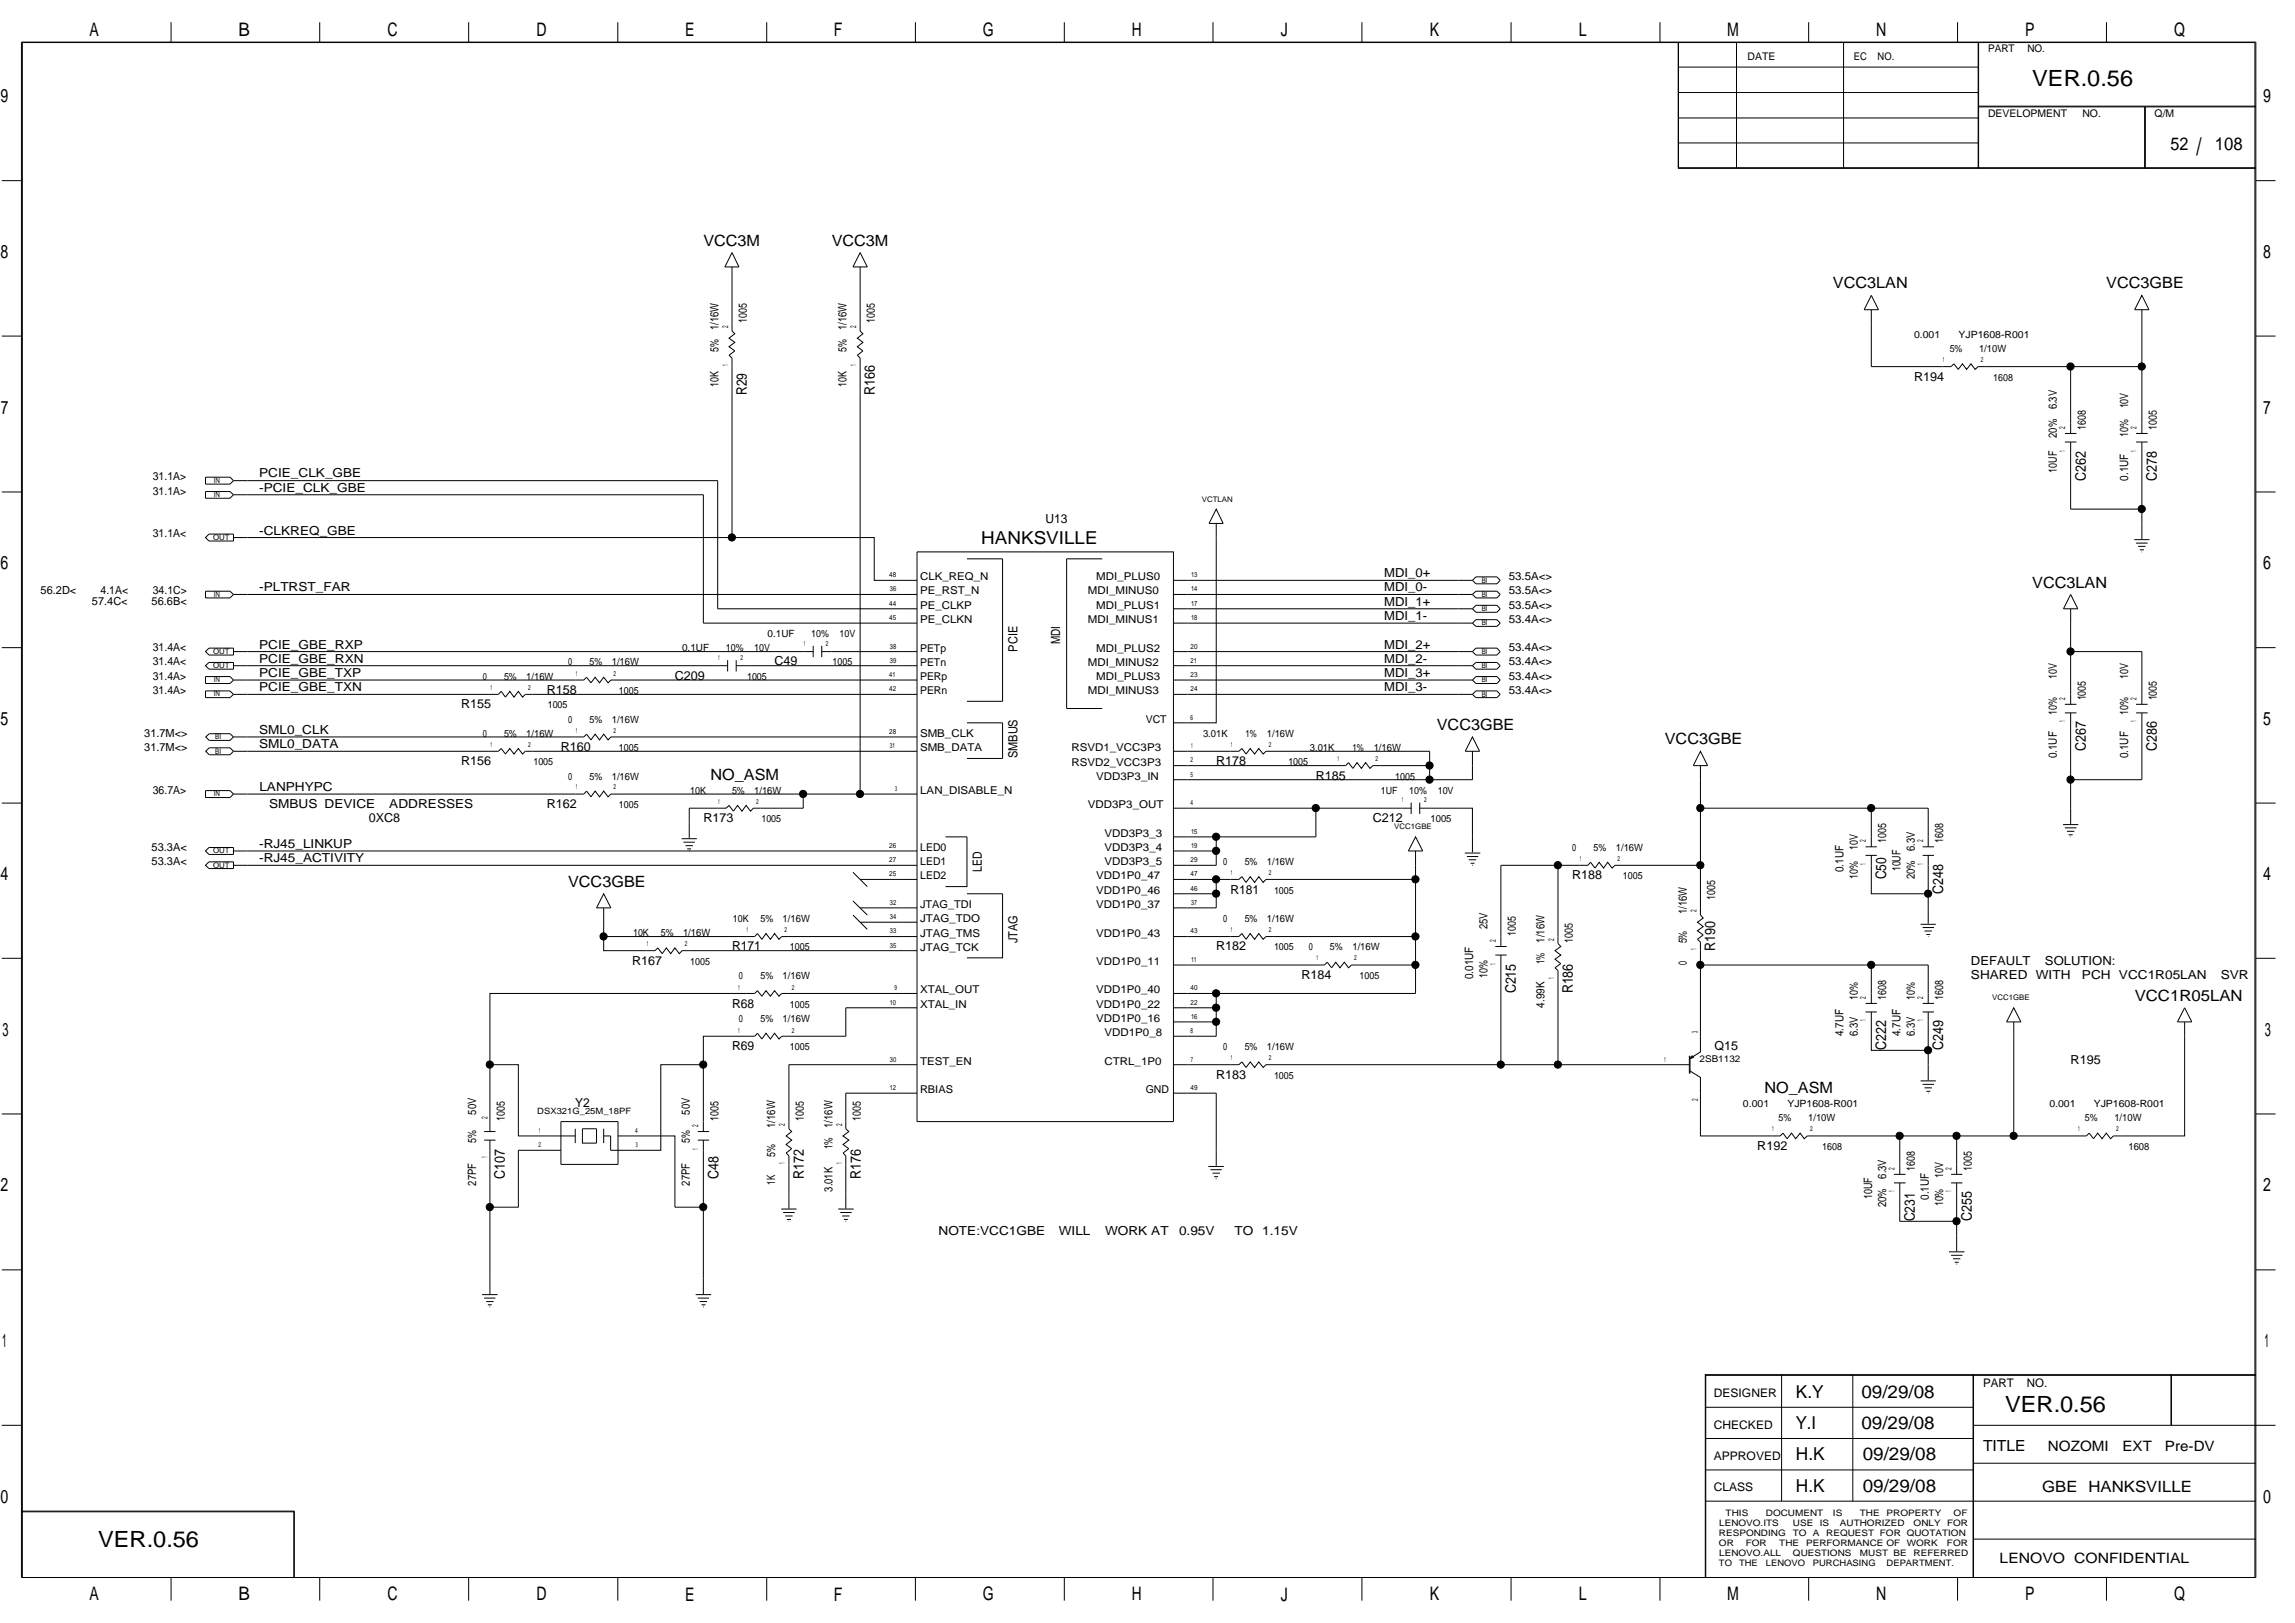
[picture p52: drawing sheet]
<svg xmlns="http://www.w3.org/2000/svg" width="420mm" height="297mm" viewBox="0 0 420 297" stroke-linecap="round" stroke-linejoin="round" font-family="sans-serif">
<defs><g id="words">
<text font-size="4.4" x="402.1" y="28.4">/</text>
<g font-size="4.1">
<text x="372.1" y="15.7">VER.0.56</text>
<text x="367.1" y="258.4">VER.0.56</text>
<text x="18" y="283.2">VER.0.56</text>
</g>
<g font-size="3.4">
<text x="16.4" y="6.6">A</text>
<text x="43.6" y="6.6">B</text>
<text x="70.9" y="6.6">C</text>
<text x="98.2" y="6.6">D</text>
<text x="125.4" y="6.6">E</text>
<text x="152.7" y="6.6">F</text>
<text x="179.9" y="6.6">G</text>
<text x="207.2" y="6.6">H</text>
<text x="234.5" y="6.6">J</text>
<text x="261.8" y="6.6">K</text>
<text x="289" y="6.6">L</text>
<text x="316.2" y="6.6">M</text>
<text x="343.5" y="6.6">N</text>
<text x="370.8" y="6.6">P</text>
<text x="398" y="6.6">Q</text>
<text x=".1" y="18.8">9</text>
<text x="414.3" y="18.8">9</text>
<text x=".1" y="47.2">8</text>
<text x="414.3" y="47.2">8</text>
<text x=".2" y="75.7">7</text>
<text x="414.3" y="75.7">7</text>
<text x=".1" y="104.2">6</text>
<text x="414.3" y="104.2">6</text>
<text x=".1" y="132.7">5</text>
<text x="414.3" y="132.7">5</text>
<text x=".1" y="161.1">4</text>
<text x="414.3" y="161.1">4</text>
<text x=".5" y="189.6">3</text>
<text x="414.6" y="189.6">3</text>
<text x=".1" y="218.1">2</text>
<text x="414.3" y="218.1">2</text>
<text x=".4" y="246.6">1</text>
<text x="414.6" y="246.6">1</text>
<text x=".1" y="275.1">0</text>
<text x="414.3" y="275.1">0</text>
<text x="16.4" y="292.9">A</text>
<text x="43.6" y="292.9">B</text>
<text x="70.9" y="292.9">C</text>
<text x="98.2" y="292.9">D</text>
<text x="125.4" y="292.9">E</text>
<text x="152.7" y="292.9">F</text>
<text x="179.9" y="292.9">G</text>
<text x="207.2" y="292.9">H</text>
<text x="234.5" y="292.9">J</text>
<text x="261.8" y="292.9">K</text>
<text x="289" y="292.9">L</text>
<text x="316.2" y="292.9">M</text>
<text x="343.5" y="292.9">N</text>
<text x="370.8" y="292.9">P</text>
<text x="398" y="292.9">Q</text>
</g>
<g font-size="3.3">
<text x="397.4" y="27.4">52</text>
<text x="405.5" y="27.4">108</text>
<text x="179.7" y="99.7">HANKSVILLE</text>
<text x="328.8" y="255.8">K.Y</text>
<text x="340.8" y="255.8">09/29/08</text>
<text x="328.7" y="261.6">Y.I</text>
<text x="340.8" y="261.6">09/29/08</text>
<text x="328.8" y="267.3">H.K</text>
<text x="341" y="267.3">09/29/08</text>
<text x="328.8" y="273">H.K</text>
<text x="341" y="273">09/29/08</text>
</g>
<g font-size="2.8">
<text x="128.8" y="45">VCC3M</text>
<text x="152.3" y="45">VCC3M</text>
<text x="335.6" y="52.7">VCC3LAN</text>
<text x="385.6" y="52.7">VCC3GBE</text>
<text x="372.1" y="107.5">VCC3LAN</text>
<text x="263" y="133.6">VCC3GBE</text>
<text x="304.8" y="136.2">VCC3GBE</text>
<text x="130.1" y="142.7">NO_ASM</text>
<text x="104" y="162.3">VCC3GBE</text>
<text x="390.8" y="183.1">VCC1R05LAN</text>
<text x="323" y="200.1">NO_ASM</text>
<text x="363" y="265.6">TITLE</text>
<text x="373.9" y="273.1">GBE HANKSVILLE</text>
</g>
<g font-size="2.7">
<text x="136.7" y="72.3" transform="rotate(-90 136.7 72.3)">R29</text>
<text x="160.2" y="72.3" transform="rotate(-90 160.2 72.3)">R166</text>
<text x="381.8" y="88" transform="rotate(-90 381.8 88)">C262</text>
<text x="394.9" y="88" transform="rotate(-90 394.9 88)">C278</text>
<text x="381.8" y="137.5" transform="rotate(-90 381.8 137.5)">C267</text>
<text x="394.9" y="137.5" transform="rotate(-90 394.9 137.5)">C286</text>
<text x="345.3" y="161" transform="rotate(-90 345.3 161)">C50</text>
<text x="355.8" y="163.6" transform="rotate(-90 355.8 163.6)">C248</text>
<text x="314" y="174" transform="rotate(-90 314 174)">R190</text>
<text x="277.5" y="181.8" transform="rotate(-90 277.5 181.8)">C215</text>
<text x="287.9" y="181.8" transform="rotate(-90 287.9 181.8)">R186</text>
<text x="345.3" y="192.2" transform="rotate(-90 345.3 192.2)">C222</text>
<text x="355.8" y="192.2" transform="rotate(-90 355.8 192.2)">C249</text>
<text x="92.4" y="215.7" transform="rotate(-90 92.4 215.7)">C107</text>
<text x="131.5" y="215.7" transform="rotate(-90 131.5 215.7)">C48</text>
<text x="147.2" y="215.7" transform="rotate(-90 147.2 215.7)">R172</text>
<text x="157.6" y="215.7" transform="rotate(-90 157.6 215.7)">R176</text>
<text x="350.6" y="223.5" transform="rotate(-90 350.6 223.5)">C231</text>
<text x="361" y="223.5" transform="rotate(-90 361 223.5)">C255</text>
</g>
<g font-size="2.6">
<text x="374.9" y="265.5">NOZOMI</text>
<text x="388.6" y="265.5">EXT</text>
<text x="396.4" y="265.5">Pre-DV</text>
<text x="366.1" y="286.1">LENOVO CONFIDENTIAL</text>
</g>
<g font-size="2.3">
<text x="350.4" y="69.7">R194</text>
<text x="47.4" y="87.4">PCIE_CLK_GBE</text>
<text x="47.4" y="90">-PCIE_CLK_GBE</text>
<text x="191.4" y="95.8">U13</text>
<text x="47.4" y="97.8">-CLKREQ_GBE</text>
<text x="253.4" y="105.7">MDI_0+</text>
<text x="47.4" y="108.2">-PLTRST_FAR</text>
<text x="253.4" y="113.5">MDI_1-</text>
<text x="253.4" y="110.9">MDI_1+</text>
<text x="253.4" y="108.2">MDI_0-</text>
<text x="47.4" y="118.7">PCIE_GBE_RXP</text>
<text x="186.3" y="119.3" transform="rotate(-90 186.3 119.3)">PCIE</text>
<text x="194.1" y="117.9" transform="rotate(-90 194.1 117.9)">MDI</text>
<text x="253.4" y="118.7">MDI_2+</text>
<text x="47.4" y="123.9">PCIE_GBE_TXP</text>
<text x="47.4" y="121.3">PCIE_GBE_RXN</text>
<text x="123.6" y="124.4">C209</text>
<text x="141.8" y="121.8">C49</text>
<text x="253.4" y="121.3">MDI_2-</text>
<text x="253.4" y="123.9">MDI_3+</text>
<text x="47.4" y="126.5">PCIE_GBE_TXN</text>
<text x="84.4" y="129.6">R155</text>
<text x="100.1" y="127">R158</text>
<text x="253.4" y="126.5">MDI_3-</text>
<text x="47.4" y="136.9">SML0_DATA</text>
<text x="47.4" y="134.3">SML0_CLK</text>
<text x="102.7" y="137.5">R160</text>
<text x="84.4" y="140.1">R156</text>
<text x="186.3" y="138.8" transform="rotate(-90 186.3 138.8)">SMBUS</text>
<text x="222.7" y="140.1">R178</text>
<text x="240.9" y="142.7">R185</text>
<text x="47.5" y="144.7">LANPHYPC</text>
<text x="49.3" y="147.9">SMBUS DEVICE</text>
<text x="71.3" y="147.9">ADDRESSES</text>
<text x="100.1" y="147.9">R162</text>
<text x="47.4" y="155.2">-RJ45_LINKUP</text>
<text x="67.5" y="150.5">0XC8</text>
<text x="128.8" y="150.5">R173</text>
<text x="251.3" y="150.5">C212</text>
<text x="47.4" y="157.8">-RJ45_ACTIVITY</text>
<text x="179.8" y="159.6" transform="rotate(-90 179.8 159.6)">LED</text>
<text x="287.8" y="160.9">R188</text>
<text x="225.2" y="163.5">R181</text>
<text x="134" y="173.9">R171</text>
<text x="186.3" y="172.7" transform="rotate(-90 186.3 172.7)">JTAG</text>
<text x="222.7" y="173.9">R182</text>
<text x="115.7" y="176.6">R167</text>
<text x="238.3" y="179.2">R184</text>
<text x="360.8" y="176.6">DEFAULT</text>
<text x="360.8" y="179.2">SHARED WITH</text>
<text x="374.4" y="176.6">SOLUTION:</text>
<text x="381.2" y="179.2">PCH VCC1R05LAN</text>
<text x="406.6" y="179.2">SVR</text>
<text x="134" y="184.4">R68</text>
<text x="134" y="192.2">R69</text>
<text x="222.7" y="197.4">R183</text>
<text x="313.9" y="192.2">Q15</text>
<text x="379.1" y="194.8">R195</text>
<text x="105.3" y="202.6">Y2</text>
<text x="321.7" y="210.5">R192</text>
<text x="171.8" y="226.1">NOTE:VCC1GBE</text>
<text x="193.8" y="226.1">WILL</text>
<text x="202.3" y="226.1">WORK AT</text>
<text x="215.8" y="226.1">0.95V</text>
<text x="226" y="226.1">TO</text>
<text x="231.1" y="226.1">1.15V</text>
</g>
<g font-size="2.2">
<text x="313.8" y="255.7">DESIGNER</text>
<text x="363" y="253.8">PART</text>
<text x="371.1" y="253.8">NO.</text>
<text x="313.8" y="261.5">CHECKED</text>
<text x="313.8" y="267.2">APPROVED</text>
<text x="313.8" y="272.9">CLASS</text>
</g>
<g font-size="2.1">
<text x="136.7" y="59.1" transform="rotate(-90 136.7 59.1)">1005</text>
<text x="160.2" y="59.1" transform="rotate(-90 160.2 59.1)">1005</text>
<text x="131.5" y="64.5" transform="rotate(-90 131.5 64.5)">5%</text>
<text x="131.5" y="60.4" transform="rotate(-90 131.5 60.4)">1/16W</text>
<text x="155" y="64.5" transform="rotate(-90 155 64.5)">5%</text>
<text x="155" y="60.4" transform="rotate(-90 155 60.4)">1/16W</text>
<text x="131.5" y="70.8" transform="rotate(-90 131.5 70.8)">10K</text>
<text x="155" y="70.8" transform="rotate(-90 155 70.8)">10K</text>
<text x="376.6" y="74.9" transform="rotate(-90 376.6 74.9)">6.3V</text>
<text x="389.6" y="74.8" transform="rotate(-90 389.6 74.8)">10V</text>
<text x="376.6" y="80.1" transform="rotate(-90 376.6 80.1)">20%</text>
<text x="381.8" y="78.7" transform="rotate(-90 381.8 78.7)">1608</text>
<text x="389.6" y="80" transform="rotate(-90 389.6 80)">10%</text>
<text x="394.9" y="78.7" transform="rotate(-90 394.9 78.7)">1005</text>
<text x="376.6" y="86.5" transform="rotate(-90 376.6 86.5)">10UF</text>
<text x="389.6" y="88" transform="rotate(-90 389.6 88)">0.1UF</text>
<text x="376.6" y="124.3" transform="rotate(-90 376.6 124.3)">10V</text>
<text x="389.6" y="124.3" transform="rotate(-90 389.6 124.3)">10V</text>
<text x="376.6" y="130.8" transform="rotate(-90 376.6 130.8)">10%</text>
<text x="381.8" y="128.2" transform="rotate(-90 381.8 128.2)">1005</text>
<text x="389.6" y="130.8" transform="rotate(-90 389.6 130.8)">10%</text>
<text x="394.9" y="128.2" transform="rotate(-90 394.9 128.2)">1005</text>
<text x="376.6" y="138.8" transform="rotate(-90 376.6 138.8)">0.1UF</text>
<text x="389.6" y="138.8" transform="rotate(-90 389.6 138.8)">0.1UF</text>
<text x="340.1" y="155.6" transform="rotate(-90 340.1 155.6)">10V</text>
<text x="345.3" y="154.3" transform="rotate(-90 345.3 154.3)">1005</text>
<text x="350.6" y="155.7" transform="rotate(-90 350.6 155.7)">6.3V</text>
<text x="355.8" y="154.3" transform="rotate(-90 355.8 154.3)">1608</text>
<text x="337.5" y="159.6" transform="rotate(-90 337.5 159.6)">0.1UF</text>
<text x="340.1" y="160.8" transform="rotate(-90 340.1 160.8)">10%</text>
<text x="347.9" y="159.5" transform="rotate(-90 347.9 159.5)">10UF</text>
<text x="350.6" y="161" transform="rotate(-90 350.6 161)">20%</text>
<text x="308.8" y="167.3" transform="rotate(-90 308.8 167.3)">1/16W</text>
<text x="314" y="164.7" transform="rotate(-90 314 164.7)">1005</text>
<text x="272.3" y="170.1" transform="rotate(-90 272.3 170.1)">25V</text>
<text x="277.5" y="171.2" transform="rotate(-90 277.5 171.2)">1005</text>
<text x="282.7" y="172.5" transform="rotate(-90 282.7 172.5)">1/16W</text>
<text x="287.9" y="172.5" transform="rotate(-90 287.9 172.5)">1005</text>
<text x="308.8" y="172.7" transform="rotate(-90 308.8 172.7)">5%</text>
<text x="269.7" y="179.2" transform="rotate(-90 269.7 179.2)">0.01UF</text>
<text x="272.3" y="179" transform="rotate(-90 272.3 179)">10%</text>
<text x="282.7" y="176.4" transform="rotate(-90 282.7 176.4)">1%</text>
<text x="308.8" y="176.6" transform="rotate(-90 308.8 176.6)">0</text>
<text x="282.7" y="184.4" transform="rotate(-90 282.7 184.4)">4.99K</text>
<text x="340.1" y="183" transform="rotate(-90 340.1 183)">10%</text>
<text x="345.3" y="183" transform="rotate(-90 345.3 183)">1608</text>
<text x="350.6" y="183" transform="rotate(-90 350.6 183)">10%</text>
<text x="355.8" y="183" transform="rotate(-90 355.8 183)">1608</text>
<text x="337.5" y="189.7" transform="rotate(-90 337.5 189.7)">4.7UF</text>
<text x="340.1" y="189.7" transform="rotate(-90 340.1 189.7)">6.3V</text>
<text x="347.9" y="189.7" transform="rotate(-90 347.9 189.7)">4.7UF</text>
<text x="350.6" y="189.7" transform="rotate(-90 350.6 189.7)">6.3V</text>
<text x="87.2" y="204" transform="rotate(-90 87.2 204)">50V</text>
<text x="87.2" y="209.2" transform="rotate(-90 87.2 209.2)">5%</text>
<text x="92.4" y="205.1" transform="rotate(-90 92.4 205.1)">1005</text>
<text x="126.3" y="209.2" transform="rotate(-90 126.3 209.2)">5%</text>
<text x="126.3" y="204" transform="rotate(-90 126.3 204)">50V</text>
<text x="131.5" y="205.1" transform="rotate(-90 131.5 205.1)">1005</text>
<text x="141.9" y="206.4" transform="rotate(-90 141.9 206.4)">1/16W</text>
<text x="147.2" y="205.1" transform="rotate(-90 147.2 205.1)">1005</text>
<text x="152.4" y="206.4" transform="rotate(-90 152.4 206.4)">1/16W</text>
<text x="157.6" y="205.1" transform="rotate(-90 157.6 205.1)">1005</text>
<text x="141.9" y="211.8" transform="rotate(-90 141.9 211.8)">5%</text>
<text x="152.4" y="210.4" transform="rotate(-90 152.4 210.4)">1%</text>
<text x="345.3" y="215.7" transform="rotate(-90 345.3 215.7)">6.3V</text>
<text x="350.6" y="214.2" transform="rotate(-90 350.6 214.2)">1608</text>
<text x="355.8" y="215.6" transform="rotate(-90 355.8 215.6)">10V</text>
<text x="361" y="214.2" transform="rotate(-90 361 214.2)">1005</text>
<text x="87.2" y="217" transform="rotate(-90 87.2 217)">27PF</text>
<text x="126.3" y="217" transform="rotate(-90 126.3 217)">27PF</text>
<text x="141.9" y="216.8" transform="rotate(-90 141.9 216.8)">1K</text>
<text x="152.4" y="218.1" transform="rotate(-90 152.4 218.1)">3.01K</text>
<text x="342.7" y="219.5" transform="rotate(-90 342.7 219.5)">10UF</text>
<text x="345.3" y="220.9" transform="rotate(-90 345.3 220.9)">20%</text>
<text x="353.1" y="219.6" transform="rotate(-90 353.1 219.6)">0.1UF</text>
<text x="355.8" y="220.8" transform="rotate(-90 355.8 220.8)">10%</text>
</g>
<g font-size="2">
<text x="28" y="87.9">31.1A&gt;</text>
<text x="28" y="90.5">31.1A&gt;</text>
<text x="28" y="98.3">31.1A&lt;</text>
<text x="168.4" y="106.2">CLK_REQ_N</text>
<text x="200.7" y="106.2">MDI_PLUS0</text>
<text x="276.2" y="106.2">53.5A&lt;&gt;</text>
<text x="7.4" y="108.8">56.2D&lt;</text>
<text x="16.8" y="110.7">57.4C&lt;</text>
<text x="18.4" y="108.8">4.1A&lt;</text>
<text x="27.8" y="110.7">56.6B&lt;</text>
<text x="28" y="108.8">34.1C&gt;</text>
<text x="168.4" y="111.4">PE_CLKP</text>
<text x="168.4" y="108.8">PE_RST_N</text>
<text x="199.2" y="108.8">MDI_MINUS0</text>
<text x="200.7" y="111.4">MDI_PLUS1</text>
<text x="276.2" y="111.4">53.5A&lt;&gt;</text>
<text x="276.2" y="108.8">53.5A&lt;&gt;</text>
<text x="28" y="119.2">31.4A&lt;</text>
<text x="168.4" y="114">PE_CLKN</text>
<text x="168.4" y="119.3">PETp</text>
<text x="199.2" y="114">MDI_MINUS1</text>
<text x="200.7" y="119.3">MDI_PLUS2</text>
<text x="276.2" y="119.2">53.4A&lt;&gt;</text>
<text x="276.2" y="114">53.4A&lt;&gt;</text>
<text x="28" y="124.4">31.4A&gt;</text>
<text x="28" y="121.8">31.4A&lt;</text>
<text x="168.4" y="121.8">PETn</text>
<text x="168.4" y="124.5">PERp</text>
<text x="199.2" y="121.8">MDI_MINUS2</text>
<text x="200.7" y="124.5">MDI_PLUS3</text>
<text x="276.2" y="121.8">53.4A&lt;&gt;</text>
<text x="276.2" y="124.4">53.4A&lt;&gt;</text>
<text x="28" y="127">31.4A&gt;</text>
<text x="168.4" y="127.1">PERn</text>
<text x="199.2" y="127.1">MDI_MINUS3</text>
<text x="276.2" y="127">53.4A&lt;&gt;</text>
<text x="26.4" y="137.5">31.7M&lt;&gt;</text>
<text x="26.4" y="134.8">31.7M&lt;&gt;</text>
<text x="168.4" y="134.9">SMB_CLK</text>
<text x="168.4" y="137.5">SMB_DATA</text>
<text x="196.2" y="137.5">RSVD1_VCC3P3</text>
<text x="209.8" y="132.3">VCT</text>
<text x="196.2" y="140.1">RSVD2_VCC3P3</text>
<text x="200.7" y="142.7">VDD3P3_IN</text>
<text x="28" y="145.3">36.7A&gt;</text>
<text x="168.5" y="145.3">LAN_DISABLE_N</text>
<text x="199.2" y="147.9">VDD3P3_OUT</text>
<text x="27.8" y="155.7">53.3A&lt;</text>
<text x="168.5" y="155.7">LED0</text>
<text x="202.2" y="155.7">VDD3P3_4</text>
<text x="202.2" y="153.2">VDD3P3_3</text>
<text x="27.8" y="158.3">53.3A&lt;</text>
<text x="168.5" y="158.4">LED1</text>
<text x="168.5" y="161">LED2</text>
<text x="200.7" y="161">VDD1P0_47</text>
<text x="202.2" y="158.4">VDD3P3_5</text>
<text x="168.4" y="166.2">JTAG_TDI</text>
<text x="200.7" y="166.2">VDD1P0_37</text>
<text x="200.7" y="163.6">VDD1P0_46</text>
<text x="168.4" y="168.8">JTAG_TDO</text>
<text x="168.4" y="171.4">JTAG_TMS</text>
<text x="168.4" y="174">JTAG_TCK</text>
<text x="200.7" y="171.4">VDD1P0_43</text>
<text x="200.7" y="176.6">VDD1P0_11</text>
<text x="168.4" y="184.4">XTAL_IN</text>
<text x="168.4" y="181.8">XTAL_OUT</text>
<text x="200.7" y="184.4">VDD1P0_22</text>
<text x="200.7" y="181.8">VDD1P0_40</text>
<text x="200.7" y="187">VDD1P0_16</text>
<text x="202.2" y="189.7">VDD1P0_8</text>
<text x="168.4" y="194.9">TEST_EN</text>
<text x="202.2" y="194.9">CTRL_1P0</text>
<text x="168.4" y="200.1">RBIAS</text>
<text x="209.8" y="200.1">GND</text>
</g>
<g font-size="1.9">
<text x="319.9" y="11">DATE</text>
<text x="339.4" y="11">EC</text>
<text x="343.7" y="11">NO.</text>
<text x="364" y="9.5">PART</text>
<text x="371.2" y="9.5">NO.</text>
<text x="364" y="21.3">DEVELOPMENT</text>
<text x="381.2" y="21.3">NO.</text>
<text x="394.5" y="21.3">Q/M</text>
</g>
<g font-size="1.8">
<text x="350.4" y="61.8">0.001</text>
<text x="356.9" y="64.4">5%</text>
<text x="358.6" y="61.8">YJP1608-R001</text>
<text x="362.3" y="64.4">1/10W</text>
<text x="364.9" y="69.7">1608</text>
<text x="124.9" y="119.2">0.1UF</text>
<text x="132.9" y="119.2">10%</text>
<text x="138.1" y="119.2">10V</text>
<text x="140.5" y="116.6">0.1UF</text>
<text x="148.5" y="116.6">10%</text>
<text x="153.7" y="116.6">10V</text>
<text x="88.4" y="124.4">0</text>
<text x="92.3" y="124.4">5%</text>
<text x="96.3" y="124.4">1/16W</text>
<text x="104" y="121.8">0</text>
<text x="107.9" y="121.8">5%</text>
<text x="112" y="121.8">1/16W</text>
<text x="136.8" y="124.4">1005</text>
<text x="152.4" y="121.8">1005</text>
<text x="100.3" y="129.6">1005</text>
<text x="113.3" y="127">1005</text>
<text x="88.4" y="134.8">0</text>
<text x="92.3" y="134.8">5%</text>
<text x="96.3" y="134.8">1/16W</text>
<text x="104" y="132.2">0</text>
<text x="107.9" y="132.2">5%</text>
<text x="112" y="132.2">1/16W</text>
<text x="113.3" y="137.5">1005</text>
<text x="220.2" y="134.8">3.01K</text>
<text x="228" y="134.8">1%</text>
<text x="231.9" y="134.8">1/16W</text>
<text x="239.8" y="137.5">3.01K</text>
<text x="247.6" y="137.5">1%</text>
<text x="251.5" y="137.5">1/16W</text>
<text x="97.7" y="140.1">1005</text>
<text x="104" y="142.7">0</text>
<text x="107.9" y="142.7">5%</text>
<text x="112" y="142.7">1/16W</text>
<text x="235.9" y="140.1">1005</text>
<text x="255.4" y="142.7">1005</text>
<text x="113.3" y="147.9">1005</text>
<text x="126.4" y="145.3">10K</text>
<text x="134" y="145.3">5%</text>
<text x="138.1" y="145.3">1/16W</text>
<text x="252.8" y="145.3">1UF</text>
<text x="258" y="145.3">10%</text>
<text x="263.2" y="145.3">10V</text>
<text x="139.4" y="150.5">1005</text>
<text x="261.9" y="150.5">1005</text>
<text x="287.8" y="155.7">0</text>
<text x="291.7" y="155.7">5%</text>
<text x="295.8" y="155.7">1/16W</text>
<text x="223.9" y="158.3">0</text>
<text x="227.9" y="158.3">5%</text>
<text x="231.9" y="158.3">1/16W</text>
<text x="297.1" y="160.9">1005</text>
<text x="233.2" y="163.5">1005</text>
<text x="115.9" y="171.4">10K</text>
<text x="121" y="171.4">5%</text>
<text x="125" y="171.4">1/16W</text>
<text x="134.2" y="168.7">10K</text>
<text x="139.2" y="168.7">5%</text>
<text x="143.3" y="168.7">1/16W</text>
<text x="144.6" y="173.9">1005</text>
<text x="223.9" y="168.7">0</text>
<text x="227.9" y="168.7">5%</text>
<text x="231.9" y="168.7">1/16W</text>
<text x="233.2" y="173.9">1005</text>
<text x="239.6" y="173.9">0</text>
<text x="243.5" y="173.9">5%</text>
<text x="247.6" y="173.9">1/16W</text>
<text x="126.4" y="176.6">1005</text>
<text x="135.3" y="179.2">0</text>
<text x="139.2" y="179.2">5%</text>
<text x="143.3" y="179.2">1/16W</text>
<text x="248.9" y="179.2">1005</text>
<text x="144.6" y="184.4">1005</text>
<text x="135.3" y="187">0</text>
<text x="139.2" y="187">5%</text>
<text x="143.3" y="187">1/16W</text>
<text x="144.6" y="192.2">1005</text>
<text x="223.9" y="192.2">0</text>
<text x="227.9" y="192.2">5%</text>
<text x="231.9" y="192.2">1/16W</text>
<text x="233.2" y="197.4">1005</text>
<text x="319.1" y="202.6">0.001</text>
<text x="327.2" y="202.6">YJP1608-R001</text>
<text x="375.2" y="202.6">0.001</text>
<text x="383.3" y="202.6">YJP1608-R001</text>
<text x="325.6" y="205.2">5%</text>
<text x="331" y="205.2">1/10W</text>
<text x="381.7" y="205.2">5%</text>
<text x="387.1" y="205.2">1/10W</text>
<text x="333.6" y="210.5">1608</text>
<text x="389.7" y="210.5">1608</text>
</g>
<text font-size="1.7" x="311.1" y="194.4">2SB1132</text>
<g font-size="1.6">
<text x="98.4" y="203.9">DSX321G_25M_18PF</text>
<text x="314.7" y="281.2">RESPONDING</text>
<text x="314.7" y="279.3">LENOVO.ITS</text>
<text x="315.9" y="277.5">THIS</text>
<text x="323.3" y="277.5">DOCUMENT</text>
<text x="328.2" y="281.2">TO</text>
<text x="328.2" y="279.3">USE</text>
<text x="331.9" y="281.2">A</text>
<text x="333.2" y="279.3">IS</text>
<text x="334.3" y="281.2">REQUEST FOR QUOTATION</text>
<text x="335.6" y="277.5">IS</text>
<text x="336.8" y="279.3">AUTHORIZED</text>
<text x="340.5" y="277.5">THE</text>
<text x="345.4" y="277.5">PROPERTY</text>
<text x="350.3" y="279.3">ONLY</text>
<text x="356.5" y="279.3">FOR</text>
<text x="357.7" y="277.5">OF</text>
<text x="314.7" y="286.7">TO</text>
<text x="314.7" y="283">OR</text>
<text x="314.7" y="284.9">LENOVO.ALL</text>
<text x="318.4" y="286.7">THE</text>
<text x="319.6" y="283">FOR</text>
<text x="323.3" y="286.7">LENOVO</text>
<text x="325.7" y="283">THE</text>
<text x="328.2" y="284.9">QUESTIONS</text>
<text x="330.7" y="283">PERFORMANCE OF</text>
<text x="331.9" y="286.7">PURCHASING</text>
<text x="340.5" y="284.9">MUST BE</text>
<text x="345.4" y="286.7">DEPARTMENT.</text>
<text x="349.1" y="283">WORK</text>
<text x="350.3" y="284.9">REFERRED</text>
<text x="356.4" y="283">FOR</text>
</g>
<g font-size="1.5">
<text x="133.3" y="60.1" transform="rotate(-90 133.3 60.1)">2</text>
<text x="156.7" y="60.1" transform="rotate(-90 156.7 60.1)">2</text>
<text x="133.3" y="67" transform="rotate(-90 133.3 67)">1</text>
<text x="156.7" y="67" transform="rotate(-90 156.7 67)">1</text>
<text x="378.1" y="82.7" transform="rotate(-90 378.1 82.7)">1</text>
<text x="378.1" y="78.6" transform="rotate(-90 378.1 78.6)">2</text>
<text x="391.1" y="82.7" transform="rotate(-90 391.1 82.7)">1</text>
<text x="391.1" y="78.6" transform="rotate(-90 391.1 78.6)">2</text>
<text x="378.1" y="128.1" transform="rotate(-90 378.1 128.1)">2</text>
<text x="391.1" y="128.1" transform="rotate(-90 391.1 128.1)">2</text>
<text x="378.1" y="132.2" transform="rotate(-90 378.1 132.2)">1</text>
<text x="391.1" y="132.2" transform="rotate(-90 391.1 132.2)">1</text>
<text x="341.6" y="154.2" transform="rotate(-90 341.6 154.2)">2</text>
<text x="352.1" y="154.2" transform="rotate(-90 352.1 154.2)">2</text>
<text x="341.6" y="158.3" transform="rotate(-90 341.6 158.3)">1</text>
<text x="352.1" y="158.3" transform="rotate(-90 352.1 158.3)">1</text>
<text x="310.6" y="167" transform="rotate(-90 310.6 167)">2</text>
<text x="273.8" y="172.4" transform="rotate(-90 273.8 172.4)">2</text>
<text x="284.5" y="172.2" transform="rotate(-90 284.5 172.2)">2</text>
<text x="310.6" y="173.9" transform="rotate(-90 310.6 173.9)">1</text>
<text x="273.8" y="176.5" transform="rotate(-90 273.8 176.5)">1</text>
<text x="284.5" y="179.1" transform="rotate(-90 284.5 179.1)">1</text>
<text x="341.6" y="182.9" transform="rotate(-90 341.6 182.9)">2</text>
<text x="352.1" y="182.9" transform="rotate(-90 352.1 182.9)">2</text>
<text x="310.8" y="189" transform="rotate(-90 310.8 189)">3</text>
<text x="341.6" y="186.9" transform="rotate(-90 341.6 186.9)">1</text>
<text x="352.1" y="186.9" transform="rotate(-90 352.1 186.9)">1</text>
<text x="310.8" y="201.6" transform="rotate(-90 310.8 201.6)">2</text>
<text x="89.2" y="204.8" transform="rotate(-90 89.2 204.8)">2</text>
<text x="127.8" y="206.3" transform="rotate(-90 127.8 206.3)">2</text>
<text x="143.7" y="206.1" transform="rotate(-90 143.7 206.1)">2</text>
<text x="154.2" y="206.1" transform="rotate(-90 154.2 206.1)">2</text>
<text x="89.2" y="211.9" transform="rotate(-90 89.2 211.9)">1</text>
<text x="127.8" y="210.4" transform="rotate(-90 127.8 210.4)">1</text>
<text x="143.7" y="213" transform="rotate(-90 143.7 213)">1</text>
<text x="154.2" y="213" transform="rotate(-90 154.2 213)">1</text>
<text x="346.8" y="214.2" transform="rotate(-90 346.8 214.2)">2</text>
<text x="357.3" y="214.2" transform="rotate(-90 357.3 214.2)">2</text>
<text x="346.8" y="218.2" transform="rotate(-90 346.8 218.2)">1</text>
<text x="357.3" y="218.2" transform="rotate(-90 357.3 218.2)">1</text>
</g>
<g font-size="1.4">
<text x="39.1" y="88.3">IN</text>
<text x="39.1" y="90.9">IN</text>
<text x="220" y="91.8">VCTLAN</text>
<text x="39" y="98.8">OUT</text>
<text x="271.3" y="106.6">BI</text>
<text x="39.1" y="109.2">IN</text>
<text x="271.3" y="109.3">BI</text>
<text x="271.3" y="111.8">BI</text>
<text x="39" y="119.7">OUT</text>
<text x="271.3" y="119.7">BI</text>
<text x="271.3" y="114.5">BI</text>
<text x="39" y="122.3">OUT</text>
<text x="39.1" y="124.8">IN</text>
<text x="271.3" y="124.9">BI</text>
<text x="271.3" y="122.3">BI</text>
<text x="39.1" y="127.4">IN</text>
<text x="271.3" y="127.5">BI</text>
<text x="39.4" y="137.9">BI</text>
<text x="39.4" y="135.3">BI</text>
<text x="39.1" y="145.7">IN</text>
<text x="255.3" y="151.8">VCC1GBE</text>
<text x="39" y="156.2">OUT</text>
<text x="39" y="158.8">OUT</text>
<text x="364.7" y="183.1">VCC1GBE</text>
</g>
<g font-size="1.3">
<text x="355.7" y="66.3">1</text>
<text x="362.7" y="66.3">2</text>
<text x="162.8" y="105.7">48</text>
<text x="218" y="105.7">13</text>
<text x="162.8" y="110.9">44</text>
<text x="162.8" y="113.5">45</text>
<text x="162.9" y="108.2">36</text>
<text x="218" y="110.9">17</text>
<text x="218" y="113.5">18</text>
<text x="218" y="108.2">14</text>
<text x="147.1" y="118.2">1</text>
<text x="151.2" y="118.2">2</text>
<text x="162.9" y="118.7">38</text>
<text x="218" y="118.7">20</text>
<text x="105.4" y="123.7">1</text>
<text x="112.3" y="123.7">2</text>
<text x="131.5" y="120.8">1</text>
<text x="135.6" y="120.8">2</text>
<text x="162.8" y="123.9">41</text>
<text x="162.9" y="121.3">39</text>
<text x="218" y="121.3">21</text>
<text x="218" y="123.9">23</text>
<text x="89.8" y="126.2">1</text>
<text x="96.7" y="126.2">2</text>
<text x="162.8" y="126.5">42</text>
<text x="218" y="131.7">6</text>
<text x="218" y="126.5">24</text>
<text x="89.8" y="136.7">1</text>
<text x="96.7" y="136.7">2</text>
<text x="105.4" y="134.1">1</text>
<text x="112.3" y="134.1">2</text>
<text x="162.8" y="134.3">28</text>
<text x="162.9" y="136.9">31</text>
<text x="218" y="136.9">1</text>
<text x="225.3" y="136.7">1</text>
<text x="232.3" y="136.7">2</text>
<text x="218" y="142.2">5</text>
<text x="218" y="139.5">2</text>
<text x="244.9" y="139.3">1</text>
<text x="251.8" y="139.3">2</text>
<text x="105.4" y="144.5">1</text>
<text x="112.3" y="144.5">2</text>
<text x="131.5" y="147.1">1</text>
<text x="138.4" y="147.1">2</text>
<text x="163.9" y="144.7">3</text>
<text x="218" y="147.4">4</text>
<text x="256.6" y="146.9">1</text>
<text x="260.7" y="146.9">2</text>
<text x="162.8" y="155.2">26</text>
<text x="218" y="155.2">19</text>
<text x="218" y="152.6">15</text>
<text x="162.8" y="160.4">25</text>
<text x="162.8" y="157.8">27</text>
<text x="218" y="157.8">29</text>
<text x="218" y="160.4">47</text>
<text x="225.3" y="160.1">1</text>
<text x="232.3" y="160.1">2</text>
<text x="289.2" y="157.5">1</text>
<text x="296.2" y="157.5">2</text>
<text x="162.9" y="165.6">32</text>
<text x="218" y="163">46</text>
<text x="218.1" y="165.6">37</text>
<text x="118.4" y="173.2">1</text>
<text x="125.4" y="173.2">2</text>
<text x="136.7" y="170.6">1</text>
<text x="143.6" y="170.6">2</text>
<text x="162.9" y="170.8">33</text>
<text x="162.9" y="168.2">34</text>
<text x="162.9" y="173.4">35</text>
<text x="218" y="170.8">43</text>
<text x="225.3" y="170.6">1</text>
<text x="232.3" y="170.6">2</text>
<text x="218" y="176.1">11</text>
<text x="241" y="175.8">1</text>
<text x="247.9" y="175.8">2</text>
<text x="135.2" y="181.3">1</text>
<text x="144.9" y="181.3">2</text>
<text x="162.9" y="183.9">10</text>
<text x="163.8" y="181.3">9</text>
<text x="218" y="181.3">40</text>
<text x="218" y="183.9">22</text>
<text x="135.2" y="189.1">1</text>
<text x="144.9" y="189.1">2</text>
<text x="218" y="189.1">8</text>
<text x="218" y="186.5">16</text>
<text x="162.9" y="194.3">30</text>
<text x="218" y="194.3">7</text>
<text x="225.3" y="194">1</text>
<text x="232.3" y="194">2</text>
<text x="304.7" y="194.3">1</text>
<text x="162.9" y="199.5">12</text>
<text x="218" y="199.5">49</text>
<text x="98.6" y="209.9">2</text>
<text x="98.7" y="207.3">1</text>
<text x="116.3" y="207.3">4</text>
<text x="116.4" y="209.9">3</text>
<text x="324.4" y="207.1">1</text>
<text x="331.4" y="207.1">2</text>
<text x="380.5" y="207.1">1</text>
<text x="387.4" y="207.1">2</text>
</g>
</g></defs>
<g fill="none" stroke="#000" stroke-width=".18">
<path d="M3.9 7.7h409.1v281h-409.1zM31.3 4.1v3.6M58.5 4.1v3.6M85.8 4.1v3.6M113.1 4.1v3.6M140.4 4.1v3.6M167.6 4.1v3.6M194.8 4.1v3.6M222.1 4.1v3.6M249.3 4.1v3.6M276.6 4.1v3.6M303.9 4.1v3.6"/>
<path d="M307.2 7.7v23.1h105.8M307.2 12.3h55M307.2 16.9h55M307.3 7.7v23.1M317.9 7.7v23.1M331.1 4.1v3.6M337.5 7.7v23.1M358.4 4.1v3.6M362.2 19.6h50.8M362.2 7.7v23.1M362.2 19.4h50.8M385.6 4.1v3.6"/>
<path d="M392.6 19.6v11.2M392.8 19.6v11.2M.3 33.1h3.6M307.2 30.7h105.8M307.2 21.6h55M307.3 26.2h54.9M413 33.1h3.6M134 48.9v11.7l.5 .5-1 .8 1 .8-1 .8 1 .7-1 .8 .5 .5v32.9M134 46.2l1.3 2.7h-2.6zM157.5 48.9v11.7l.5 .5-1 .8 1 .8-1 .8 1 .7-1 .8 .5 .5v79.8M157.5 46.2l1.3 2.7h-2.6zM342.6 54.1l1.3 2.6h-2.6z"/>
<path d="M342.6 56.7v10.4h14.6l.5-.5 .8 1 .8-1 .7 1 .8-1 .8 1 .6-.5h16.9v12.2M392.1 54.1l1.3 2.6h-2.6zM392.1 56.7v10.4M.3 61.5h3.6M378 79.3h2.1M379.1 67.1h13v12.2M391.1 79.3h2.1M413 61.5h3.6M.3 90h3.6M37.6 98.4l.7-.7h4.4v1.3h-4.4zM37.6 87.3h4.5l.6 .7-.6 .6h-4.5zM37.6 90h4.5l.6 .6-.6 .6h-4.5z"/>
<path d="M42.7 88h88.7v23.4h36.5M42.7 90.6h86.1v23.4h39.1M134 98.4h26.1v7.8h7.8M134 98.4h-91.3M222.7 93.2l1.2 2.6h-2.6zM222.7 95.8v36.5h-7.9M378 80.9h2.1M379.1 80.9v12.3h13v5.4M390.7 98.8h2.8M391.1 80.9h2.1M391.1 99.4h2.1M391.4 100h1.4"/>
<path d="M392.1 80.9v12.3M413 90h3.6M.3 118.5h3.6M37.6 108.2h4.5l.6 .6-.6 .6h-4.5zM37.6 119.3l.7-.7h4.4v1.3h-4.4zM148.9 119.3h-106.2M148.9 118.2v2.1M150.4 118.2v2.1M150.4 119.3h17.5M167.9 101h46.9v104.3h-46.9zM167.9 108.8h-125.2M177 102.3h6.5v26.1h-6.5"/>
<path d="M201.8 102.3h-6.5v27.4h6.5M214.8 119.3h54.8M214.8 108.8h54.8M214.8 106.2h54.8M214.8 111.4h54.8M214.8 114h54.8M269.6 108.8l.6-.6h3.9l.5 .6-.5 .6h-3.9zM269.6 111.4l.6-.6h3.9l.5 .6-.5 .7h-3.9zM269.6 114l.6-.6h3.9l.5 .6-.5 .6h-3.9zM269.6 106.2l.6-.6h3.9l.5 .6-.5 .6h-3.9zM269.6 119.3l.6-.7h3.9l.5 .7-.5 .6h-3.9zM379.1 119.3h13v9.6"/>
<path d="M379.1 108.8l1.3 2.6h-2.6zM379.1 111.4v17.5M391.7 100.6h.8M392.1 101h.1M413 118.5h3.6M37.6 121.8l.7-.6h4.4v1.3h-4.4zM37.6 126.4h4.5l.6 .7-.6 .6h-4.5zM37.6 123.8h4.5l.6 .7-.6 .6h-4.5zM37.7 134.9l.6-.6h3.8l.6 .6-.6 .6h-3.8zM38.3 136.9h3.8l.6 .6-.6 .6h-3.8l-.6-.6zM133.2 121.8h-90.5M133.2 120.8v2.1"/>
<path d="M134.8 120.8v2.1M134.8 121.8h33.1M167.9 124.5h-56.1l-.5 .5-.8-1-.7 1-.8-1-.8 1-.8-1-.5 .5h-64.2M167.9 127.1h-71.7l-.5 .5-.8-1.1-.8 1.1-.8-1.1-.8 1.1-.7-1.1-.6 .6h-48.5M167.9 134.9h-56.1l-.5 .5-.8-1-.7 1-.8-1-.8 1-.8-1-.5 .5h-64.2M167.9 137.5h-71.7l-.5 .5-.8-1-.8 1-.8-1-.8 1-.7-1-.6 .5h-48.5M177 132.3h6.5v6.5h-6.5M214.8 137.5h12l.6-.5 .7 1 .8-1 .8 1 .8-1 .8 1 .5-.5h29.9v2.6h-10.4l-.5 .5-.8-1-.8 1-.8-1-.7 1-.8-1-.5 .5h-31.6M214.8 121.8h54.8M214.8 124.5h54.8M214.8 127.1h54.8M269.6 121.8l.6-.6h3.9l.5 .6-.5 .7h-3.9z"/>
<path d="M269.6 124.5l.6-.7h3.9l.5 .7-.5 .6h-3.9zM269.6 134.9l1.3 2.6h-2.6zM269.6 137.5v5.2h-7.9M270.2 126.4h3.9l.5 .7-.5 .6h-3.9l-.6-.6zM311.3 137.5l1.3 2.6h-2.6zM378 128.9h2.1M378 130.5h2.1M379.1 130.5v20.3M391.1 128.9h2.1M391.1 130.5h2.1M392.1 130.5v12.2h-13M.3 147h3.6"/>
<path d="M37.6 144.7h4.5l.6 .6-.6 .7h-4.5zM37.6 155.7l.7-.6h4.4v1.3h-4.4zM38.3 157.7h4.4v1.3h-4.4l-.7-.6zM124.8 153.5h2.8M125.1 154.1h2.1M125.5 154.8h1.4M125.8 155.4h.7M147.1 145.3v2.6h-9.2l-.5 .6-.8-1.1-.8 1.1-.8-1.1-.7 1.1-.8-1.1-.5 .5h-6.8v5.5M156.2 159.6l2.6 2.7M167.9 145.3h-56.1l-.5 .5-.8-1-.7 1-.8-1-.8 1-.8-1-.5 .5h-64.2M167.9 155.7h-125.2M167.9 158.4h-125.2"/>
<path d="M173.1 153.2h3.9v9.1h-3.9M214.8 155.7h7.9M214.8 147.9h43.5M222.7 153.2v5.2h-7.9M240.9 147.9v5.3h-26.1M258.3 146.9v2.1M259.2 153.2l1.3 2.5h-2.7zM259.2 155.7v15.7M259.9 147.9h9.7v8.1M259.9 146.9v2.1M261.7 140.1v2.6h-46.9M268.2 156.1h2.8"/>
<path d="M268.6 156.8h2M268.9 157.4h1.3M269.2 158h.7M269.5 158.4h.2M285.2 158.4h-10.4v14.8M311.3 158.4v9.1l.5 .5-1 .8 1 .8-1 .7 1 .8-1 .8 .5 .5v4.2h31.3M311.3 147.9h31.3M311.3 140.1v18.3h-15.7l-.5 .5-.8-1.1-.7 1.1-.8-1.1-.8 1.1-.8-1.1-.5 .6h-5.5v14.3l.5 .5-1 .8 1 .8-1 .8 1 .8-1 .7 .5 .5v17.3h24.1M341.5 155h2.1M341.5 156.5h2.1M342.6 156.5v7.1h10.4v-7.1M342.6 155v-7.1h10.4v7.1"/>
<path d="M352 155h2.1M352 156.5h2.1M377.7 150.9h2.8M378 151.5h2.1M378.4 152.1h1.4M378.7 152.8h.8M379 153.2h.1M413 147h3.6M.3 175.4h3.6M110.5 166.2v7.8h9.4l.5-.5 .8 1 .8-1 .8 1 .8-1 .8 1 .5-.5h43M110.5 163.6l1.3 2.6h-2.6zM156.2 167.5l2.6 2.6"/>
<path d="M156.2 164.9l2.6 2.6M167.9 171.4h-24.8l-.5 .5-.8-1-.8 1-.8-1-.7 1-.8-1-.5 .5h-27.7M167.9 166.2h-10.4M167.9 168.8h-10.4M167.9 161h-10.4M177 163.6h6.5v11.7h-6.5M214.8 161h12l.6-.6 .7 1.1 .8-1.1 .8 1.1 .8-1.1 .8 1.1 .5-.5h27.4M214.8 171.4h12l.6-.5 .7 1 .8-1 .8 1 .8-1 .8 1 .5-.5h27.4M214.8 176.6h27.7l.5-.5 .8 1 .7-1 .8 1 .8-1 .8 1 .5-.5h11.8M214.8 163.6h7.9M222.7 161v5.2h-7.9M259.2 171.4v10.4h-44.4"/>
<path d="M273.8 173.2h2M273.8 174.8h2M274.8 174.8v20.1h10.4M311.3 176.6v15.9l-1.9 1.2M351.6 169.2h2.8M352 169.8h2.1M352.3 170.4h1.4M352.7 171h.7M353 171.4h.1M353 163.6v5.4M413 175.4h3.6M89.7 194.9h5.2v13h10.4"/>
<path d="M128.8 194.9h-7.8v15.6h-9.2v-2.6h-1.3M167.9 181.8h-24.8l-.5 .5-.8-1-.8 1-.8-1-.7 1-.8-1-.5 .5h-48.5v25.3M167.9 184.4h-13.1v5.3h-11.7l-.5 .5-.8-1.1-.8 1.1-.8-1.1-.7 1.1-.8-1.1-.5 .6h-9.4v17.4M167.9 194.9h-23.5v11.7l.5 .5-1 .8 1 .8-1 .8 1 .7-1 .8 .5 .5v9.7M214.8 184.4h7.9M214.8 187h7.9M222.7 181.8v5.2M222.7 187v2.7h-7.9M274.8 194.9h-43l-.5 .5-.8-1-.8 1-.8-1-.8 1-.7-1-.6 .5h-12M309.3 193.3h.1v3.1h-.1zM309.8 193.2l.3 .3-.7 .3zM341.5 183.6h2.1"/>
<path d="M341.5 185.2h2.1M342.6 183.6v-7h10.4v7M342.6 185.2v7h10.4v-7M351.6 197.8h2.8M352 183.6h2.1M352 185.2h2.1M352 198.5h2.1M352.3 199.1h1.4M352.7 199.7h.7M353 192.2v5.5M368.7 184.4l1.3 2.6h-2.6zM368.7 187v20.9"/>
<path d="M400 184.4l1.3 2.6h-2.7zM400 187v20.9h-13.1l-.5 .5-.8-1-.8 1-.8-1-.7 1-.8-1-.5 .5h-51.1l-.6 .5-.7-1-.9 1-.7-1-.8 1-.8-1-.5 .5h-14.6v-10.7l-1.9-1.2M.3 203.9h3.6M88.6 207.1h2.1M88.6 208.7h2.1M89.7 208.7v28.2M102.7 210.5h-7.8v10.4h-5.2M102.7 205.3h10.4v7.8h-10.4zM105.3 206.6v2.6M106.6 206.6h2.6v2.6h-2.6zM110.5 206.6v2.6M113.1 207.9h10.5v13h5.2"/>
<path d="M127.8 207.1h2M127.8 208.7h2M128.8 208.7v28.2M167.9 200.1h-13.1v6.5l.6 .5-1.1 .8 1.1 .8-1.1 .8 1.1 .7-1.1 .8 .5 .5v9.7M214.8 200.1h7.9v13.3M221.2 213.5h2.9M221.6 214.1h2.1M222 214.7h1.3M222.3 215.3h.7M222.6 215.7h.1M346.7 214.9h2.2M346.7 216.5h2.2"/>
<path d="M347.8 207.9v7M347.8 216.5v7h10.4v5.5M353 200.1h.1M357.2 214.9h2.1M357.2 216.5h2.1M358.2 207.9v7M358.2 216.5v7M413 203.9h3.6M.3 232.4h3.6M88.3 236.9h2.8M88.6 237.6h2.1M89 238.2h1.4"/>
<path d="M89.3 238.8h.7M89.6 239.2h.1M127.4 236.9h2.8M127.8 237.6h2M128.1 238.2h1.3M128.4 238.8h.7M128.7 239.2h.2M143 221.3h2.8M143.4 221.9h2.1M143.8 222.5h1.3M144 223.2h.8M144.4 223.5h.1"/>
<path d="M153.4 221.3h2.9M153.8 221.9h2.1M154.2 222.5h1.3M154.5 223.2h.7M154.8 223.5h.1M356.8 229.1h2.9M357.2 229.7h2.1M357.5 230.4h1.4M357.9 231h.7M358.2 231.4h.1M413 232.4h3.6M312.2 251.7h100.8"/>
<path d="M312.2 257.6h49M312.3 251.6v37M326.2 251.6v23.1M339.2 251.6v23.1M361.2 251.6v37M361.3 251.6v37M397.5 251.6v9.3M413 251.6h-100.8v37M.3 260.9h3.6M3.9 276.6h50v12M3.9 276.7h50M53.8 276.6v12"/>
<path d="M312.2 274.7h100.8M312.2 263.3h49M312.2 269h49M361.2 267.8h51.8M361.2 260.9h55.4M4.1 288.6v-280.8h408.7v280.8M31.3 288.6v4.3M58.5 288.6v4.3M85.8 288.6v4.3M113.1 288.6v4.3M140.4 288.6v4.3M167.6 288.6v4.3"/>
<path d="M194.8 288.6v4.3M222.1 288.6v4.3M249.3 288.6v4.3M276.6 288.6v4.3M303.9 288.6v4.3M331.1 288.6v4.3M358.4 288.6v4.3M361.2 281.7h51.8M385.6 288.6v4.3"/>
</g>
<g fill="#000" stroke="#000" stroke-width=".18">
<circle cx="379.1" cy="67.1" r=".66"/>
<circle cx="392.1" cy="67.1" r=".66"/>
<circle cx="134" cy="98.4" r=".66"/>
<circle cx="392.1" cy="93.2" r=".66"/>
<circle cx="379.1" cy="119.2" r=".66"/>
<circle cx="147" cy="145.3" r=".66"/>
<circle cx="157.4" cy="145.3" r=".66"/>
<circle cx="222.6" cy="153.1" r=".66"/>
<circle cx="222.6" cy="155.7" r=".66"/>
<circle cx="240.9" cy="147.9" r=".66"/>
<circle cx="261.7" cy="140.1" r=".66"/>
<circle cx="261.7" cy="142.7" r=".66"/>
<circle cx="285.2" cy="158.3" r=".66"/>
<circle cx="311.3" cy="147.9" r=".66"/>
<circle cx="311.3" cy="158.3" r=".66"/>
<circle cx="342.6" cy="147.9" r=".66"/>
<circle cx="379.1" cy="142.7" r=".66"/>
<circle cx="110.5" cy="171.4" r=".66"/>
<circle cx="222.6" cy="163.6" r=".66"/>
<circle cx="222.6" cy="160.9" r=".66"/>
<circle cx="259.1" cy="171.4" r=".66"/>
<circle cx="259.1" cy="160.9" r=".66"/>
<circle cx="259.1" cy="176.6" r=".66"/>
<circle cx="311.3" cy="176.6" r=".66"/>
<circle cx="342.6" cy="176.6" r=".66"/>
<circle cx="353" cy="163.6" r=".66"/>
<circle cx="89.7" cy="194.8" r=".66"/>
<circle cx="128.7" cy="194.8" r=".66"/>
<circle cx="222.6" cy="184.4" r=".66"/>
<circle cx="222.6" cy="181.8" r=".66"/>
<circle cx="222.6" cy="187" r=".66"/>
<circle cx="274.7" cy="194.8" r=".66"/>
<circle cx="285.2" cy="194.8" r=".66"/>
<circle cx="353" cy="192.2" r=".66"/>
<circle cx="347.8" cy="207.9" r=".66"/>
<circle cx="358.2" cy="207.9" r=".66"/>
<circle cx="368.6" cy="207.9" r=".66"/>
<circle cx="89.7" cy="220.9" r=".66"/>
<circle cx="128.7" cy="220.9" r=".66"/>
<circle cx="358.2" cy="223.5" r=".66"/>
</g>
<use href="#words"/>
</svg>
